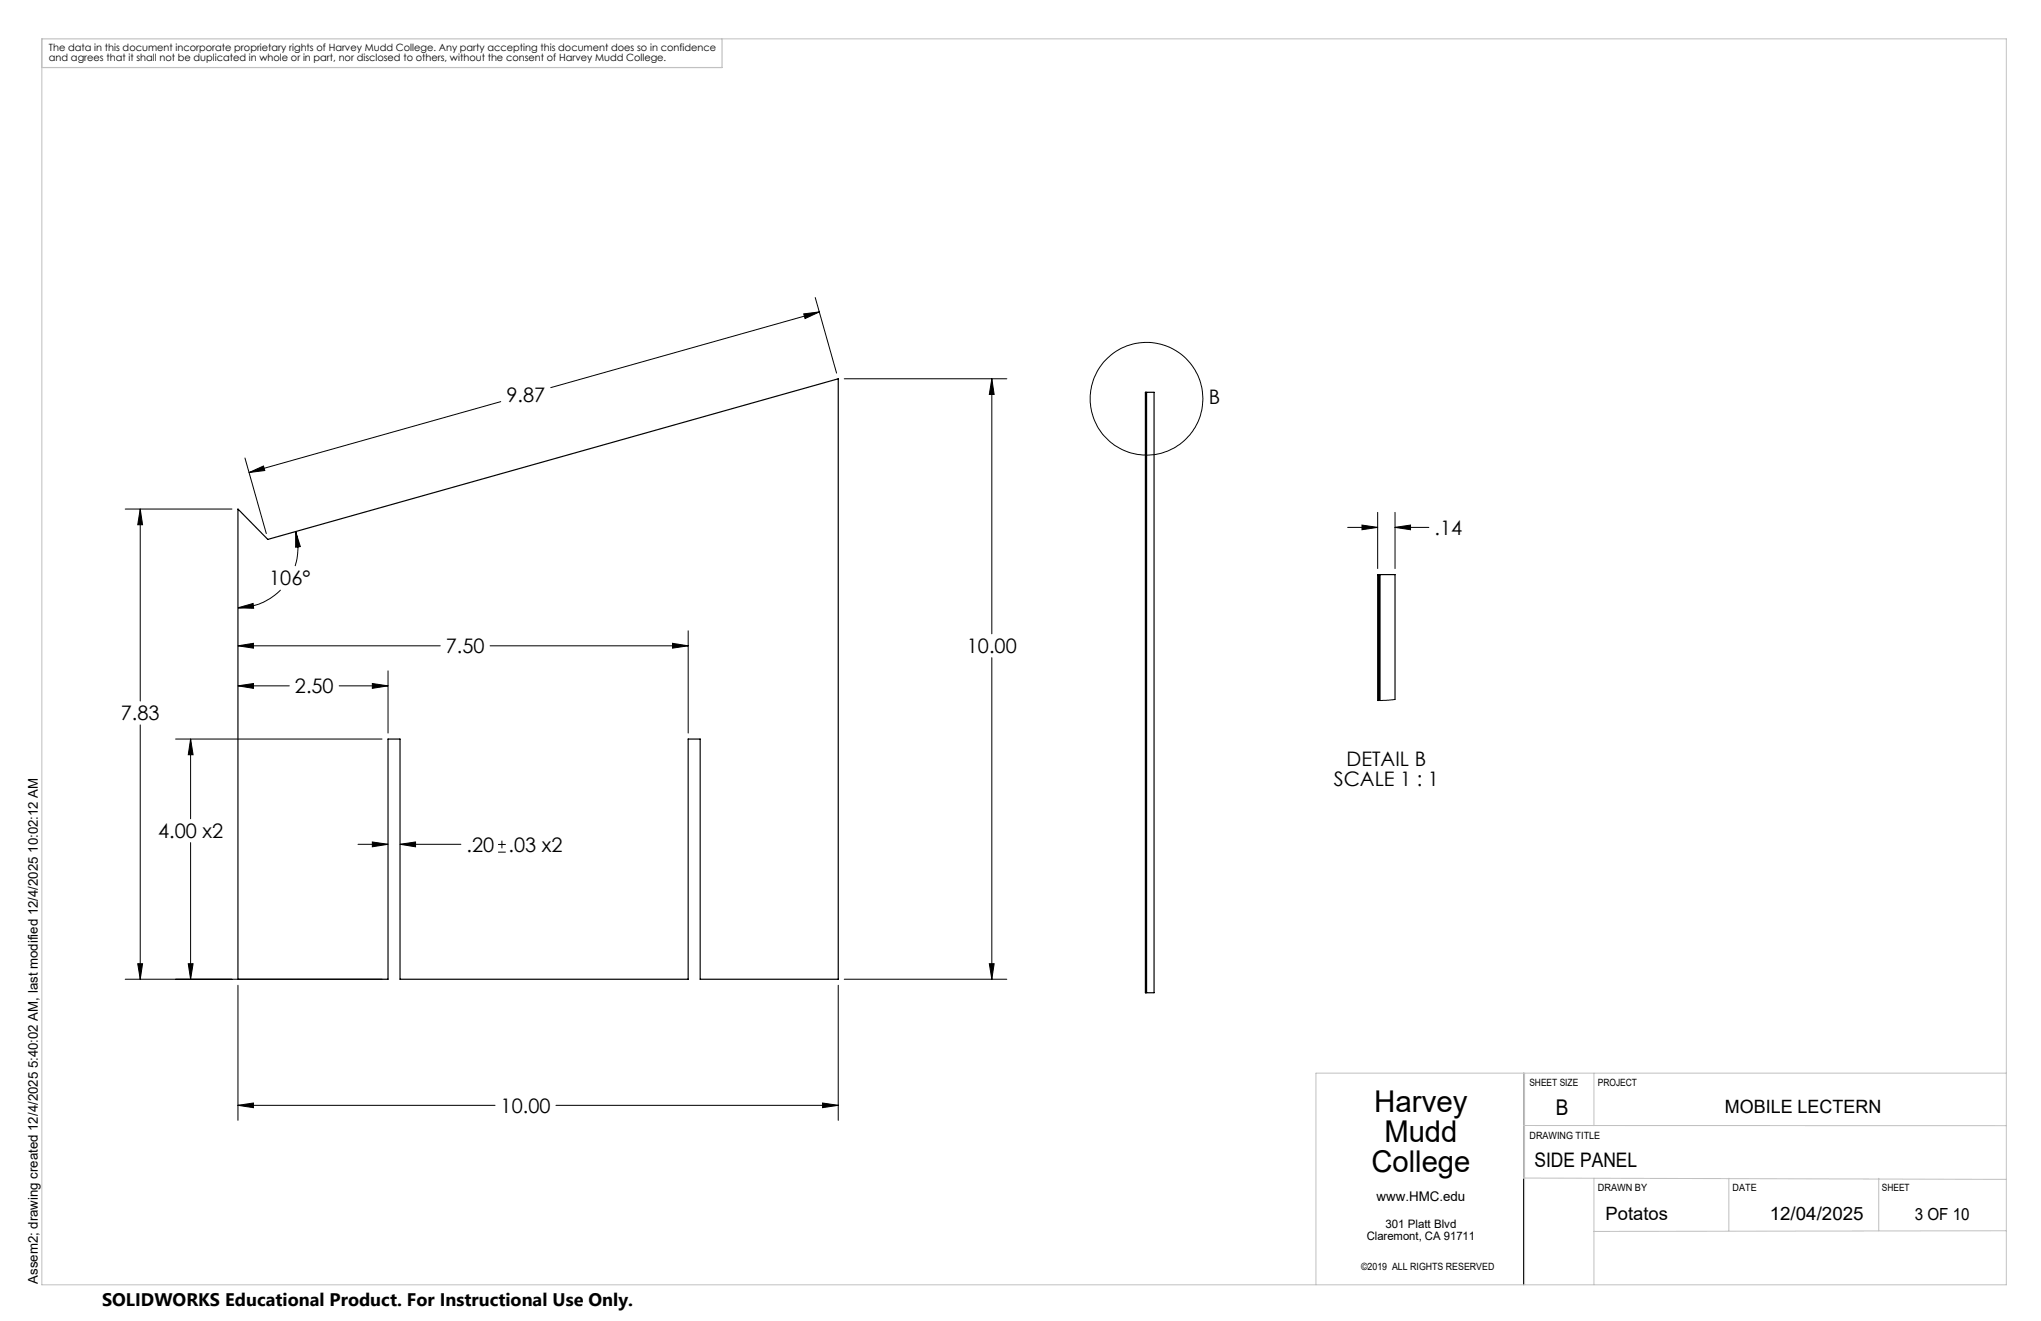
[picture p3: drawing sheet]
<svg xmlns="http://www.w3.org/2000/svg" width="432mm" height="279mm" viewBox="0 0 432 279" stroke-linecap="round" stroke-linejoin="round" font-family="sans-serif">
<defs><g id="words">
<g font-size="6.3">
<text x="290.7" y="235.2">Harvey</text>
<text x="292.9" y="241.5">Mudd</text>
<text x="290.1" y="247.9">College</text>
</g>
<text font-size="4.6" x="329.1" y="235.9">B</text>
<g font-size="4.2">
<text x="107.1" y="85">9.87</text>
<text x="255.8" y="85.5">B</text>
<text x="303.5" y="113.1">.14</text>
<text x="57" y="123.8">106°</text>
<text x="94.3" y="138.2">7.50</text>
<text x="204.6" y="138.2">10.00</text>
<text x="62.4" y="146.7">2.50</text>
<text x="25.6" y="152.4">7.83</text>
<text x="282.2" y="166.2">SCALE 1 : 1</text>
<text x="284.9" y="162">DETAIL B</text>
<text x="33.5" y="177.3">4.00 x2</text>
<text x="98.7" y="180.1">.20</text>
<text x="107.6" y="180.1">.03 x2</text>
<text x="105.9" y="235.4">10.00</text>
<text x="324.6" y="246.9">SIDE PANEL</text>
</g>
<g font-size="3.9">
<text x="364.9" y="235.4">MOBILE LECTERN</text>
<text x="339.7" y="258.1">Potatos</text>
<text x="374.4" y="258.1">12/04/2025</text>
</g>
<text font-size="3.8" x="21.6" y="276.3">SOLIDWORKS Educational Product. For Instructional Use Only.</text>
<text font-size="3.5" x="405.1" y="258">3 OF 10</text>
<g font-size="2.8">
<text x="291.2" y="253.9">www.HMC.edu</text>
<text x="8" y="271.5" transform="rotate(-90 8 271.5)">Assem2; drawing created 12/4/2025 5:40:02 AM, last modified 12/4/2025 10:02:12 AM</text>
</g>
<g font-size="2.5">
<text x="289.1" y="262.2">Claremont, CA 91711</text>
<text x="293.1" y="259.7">301 Platt Blvd</text>
</g>
<g font-size="2.1">
<text x="10.4" y="10.8">The data in this document incorporate proprietary rights of Harvey Mudd College. Any party accepting this document does so in confidence</text>
<text x="10.4" y="12.9">and agrees that it shall not be duplicated in whole or in part, nor disclosed to others, without the consent of Harvey Mudd College.</text>
<text x="323.6" y="229.7">SHEET SIZE</text>
<text x="338" y="229.7">PROJECT</text>
<text x="323.6" y="240.8">DRAWING TITLE</text>
<text x="338" y="252">DRAWN BY</text>
<text x="366.6" y="251.9">DATE</text>
<text x="398.1" y="251.9">SHEET</text>
<text x="288" y="268.6">©2019 ALL RIGHTS RESERVED</text>
</g>
</g></defs>
<path d="M242.3 83h.1v127h-.1zM242.6 83h1.6v127h-1.6zM50.3 107.7l6.4 6.4 120.6-34v127h-29.2v-50.8h-2.5v50.8h-61v-50.8h-2.5v50.8h-31.8zM291.5 148.2v-26.7h.2v26.7M295.1 148v-26.5h-3.1v26.7" fill="none" stroke="#000" stroke-width=".25"/>
<g fill="none" stroke="#000" stroke-width=".21">
<path d="M170 66.4l3.4-.4-3.1 1.4zM172.5 62.9l4.5 16M173.4 66l-56.9 16M51.8 96.9l4.5 16M52.7 99.9l3-1.3 .3 .9zM105.9 84.9l-53.2 15M178.6 80.1h34.4M209.8 80.1l.5 3.3h-1zM209.8 80.1v54M26.5 107.7h22.6M29.7 107.7l.5 3.3h-1.1zM29.7 107.7v40.6"/>
<path d="M62.5 112.4l1 3.2-1 .1zM62.5 112.4a12.5 12.5 0 0 1-.1 7.3M285.1 111.5h6.4M288.1 111.1l3.4 .4-3.4 .5zM291.5 108.4v11.9M295.1 111.5l3.3-.4v.9zM295.1 108.4v11.9M295.1 111.5h7.2M50.3 136.6l3.3-.5v1zM50.3 128.6l3.3-1 .1 1.1zM50.3 136.6h42.8M59.4 124.8a12.7 12.7 0 0 1-9.1 3.8"/>
<path d="M103.7 136.6h41.9M142.3 136.1l3.3 .5-3.3 .5zM145.6 133.4v21.6M209.8 139.1v68M29.7 153.3v53.8M37.1 156.3h43.7M40.3 156.3l.6 3.3h-1.1zM40.3 156.3v16.9M50.3 145.1l3.3-.5v1zM50.3 145.1h10.9M71.8 145.1h10.3M78.8 144.6l3.3 .5-3.3 .5z"/>
<path d="M82.1 141.9v13.1M291.5 148.2h.2M295.1 148l-3.1 .2M40.3 178.2v28.9M75.7 178.6h6.4M78.8 178.1l3.3 .5-3.3 .5zM84.6 178.6l3.3-.5v1zM84.6 178.6h12.9M105.4 178.6h1.6M106.2 177.8v1.6M105.4 180.2h1.6M26.5 207.1h54.3"/>
<path d="M29.1 203.8h1.1l-.5 3.3zM39.8 203.8h1.1l-.6 3.3zM50.3 208.4v28.6M177.3 208.4v28.6M178.6 207.1h34.4M209.3 203.8h1l-.5 3.3zM50.3 233.8l3.3-.5v1zM50.3 233.8h54.4M117.6 233.8h59.7M174 233.3l3.3 .5-3.3 .5zM322.3 227v44.7"/>
<circle cx="242.6" cy="84.3" r="11.9"/>
</g>
<path d="M8.9 8.2v263.5h415.6v-263.5h-271.7M322.3 227v22.2l102.2 .2M322.3 238.1h102.2M322.5 227v44.7M337.2 227v11.1M424.5 227h-146.1v44.7M337.2 249.2v22.5M365.8 249.2v11.1M397.5 249.2v11.1M424.5 260.3l-87.3 .2" fill="none" stroke="#c0c0c0" stroke-width=".21"/>
<path d="M8.9 8.2h143.9v6.1h-143.9z" fill="none" stroke="#c0c0c0" stroke-width=".25"/>
<path d="M52.7 99.9l3-1.3 .3 .9zM170 66.4l3.4-.4-3.1 1.4zM209.3 203.8h1l-.5 3.3zM209.8 80.1l.5 3.3h-1zM29.7 107.7l.5 3.3h-1.1zM29.1 203.8h1.1l-.5 3.3zM50.3 233.8l3.3-.5v1zM174 233.3l3.3 .5-3.3 .5zM50.3 145.1l3.3-.5v1zM78.8 144.6l3.3 .5-3.3 .5zM50.3 136.6l3.3-.5v1zM142.3 136.1l3.3 .5-3.3 .5zM39.8 203.8h1.1l-.6 3.3zM40.3 156.3l.6 3.3h-1.1zM84.6 178.6l3.3-.5v1zM78.8 178.1l3.3 .5-3.3 .5zM50.3 128.6l3.3-1 .1 1.1zM62.5 112.4l1 3.2-1 .1zM288.1 111.1l3.4 .4-3.4 .5zM295.1 111.5l3.3-.4v.9z" fill="#000"/>
<use href="#words"/>
</svg>
